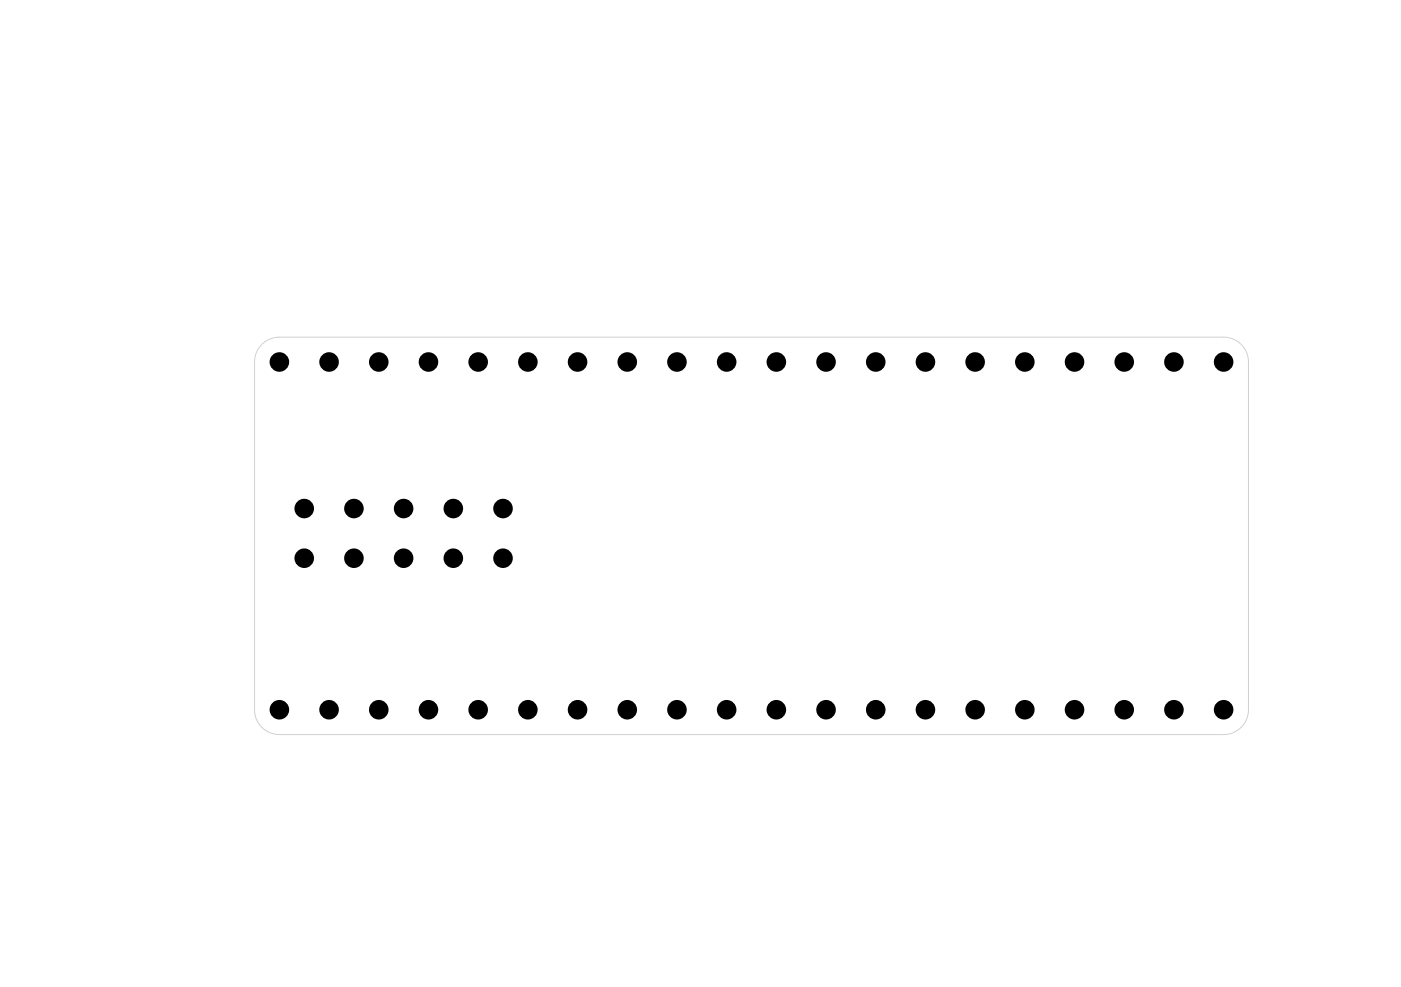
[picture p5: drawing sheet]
<svg xmlns="http://www.w3.org/2000/svg" width="210mm" height="148mm" viewBox="0 0 210 148" stroke-linecap="round" stroke-linejoin="round" font-family="sans-serif">
<path d="M39.2 51.6a3.7 3.7 0 0 1 2.7-1h141.5a3.7 3.7 0 0 1 3.7 3.7v52.1a3.7 3.7 0 0 1-3.7 3.8h-141.5a3.7 3.7 0 0 1-3.7-3.8v-52.1a3.7 3.7 0 0 1 1-2.7z" fill="none" stroke="#d0d2cd" stroke-width=".15"/>
<g fill="#000">
<circle cx="41.9" cy="54.3" r="1.47"/>
<circle cx="49.3" cy="54.3" r="1.47"/>
<circle cx="56.8" cy="54.3" r="1.47"/>
<circle cx="64.2" cy="54.3" r="1.47"/>
<circle cx="71.7" cy="54.3" r="1.47"/>
<circle cx="79.1" cy="54.3" r="1.47"/>
<circle cx="86.6" cy="54.3" r="1.47"/>
<circle cx="94" cy="54.3" r="1.47"/>
<circle cx="101.5" cy="54.3" r="1.47"/>
<circle cx="108.9" cy="54.3" r="1.47"/>
<circle cx="116.4" cy="54.3" r="1.47"/>
<circle cx="123.8" cy="54.3" r="1.47"/>
<circle cx="131.3" cy="54.3" r="1.47"/>
<circle cx="138.7" cy="54.3" r="1.47"/>
<circle cx="146.2" cy="54.3" r="1.47"/>
<circle cx="153.6" cy="54.3" r="1.47"/>
<circle cx="161.1" cy="54.3" r="1.47"/>
<circle cx="168.5" cy="54.3" r="1.47"/>
<circle cx="176" cy="54.3" r="1.47"/>
<circle cx="183.4" cy="54.3" r="1.47"/>
<circle cx="45.6" cy="76.3" r="1.47"/>
<circle cx="53.1" cy="76.3" r="1.47"/>
<circle cx="60.5" cy="76.3" r="1.47"/>
<circle cx="68" cy="76.3" r="1.47"/>
<circle cx="75.4" cy="76.3" r="1.47"/>
<circle cx="45.6" cy="83.7" r="1.47"/>
<circle cx="53.1" cy="83.7" r="1.47"/>
<circle cx="60.5" cy="83.7" r="1.47"/>
<circle cx="68" cy="83.7" r="1.47"/>
<circle cx="75.4" cy="83.7" r="1.47"/>
<circle cx="41.9" cy="106.4" r="1.47"/>
<circle cx="49.3" cy="106.4" r="1.47"/>
<circle cx="56.8" cy="106.4" r="1.47"/>
<circle cx="64.2" cy="106.4" r="1.47"/>
<circle cx="71.7" cy="106.4" r="1.47"/>
<circle cx="79.1" cy="106.4" r="1.47"/>
<circle cx="86.6" cy="106.4" r="1.47"/>
<circle cx="94" cy="106.4" r="1.47"/>
<circle cx="101.5" cy="106.4" r="1.47"/>
<circle cx="108.9" cy="106.4" r="1.47"/>
<circle cx="116.4" cy="106.4" r="1.47"/>
<circle cx="123.8" cy="106.4" r="1.47"/>
<circle cx="131.3" cy="106.4" r="1.47"/>
<circle cx="138.7" cy="106.4" r="1.47"/>
<circle cx="146.2" cy="106.4" r="1.47"/>
<circle cx="153.6" cy="106.4" r="1.47"/>
<circle cx="161.1" cy="106.4" r="1.47"/>
<circle cx="168.5" cy="106.4" r="1.47"/>
<circle cx="176" cy="106.4" r="1.47"/>
<circle cx="183.4" cy="106.4" r="1.47"/>
</g>
</svg>
